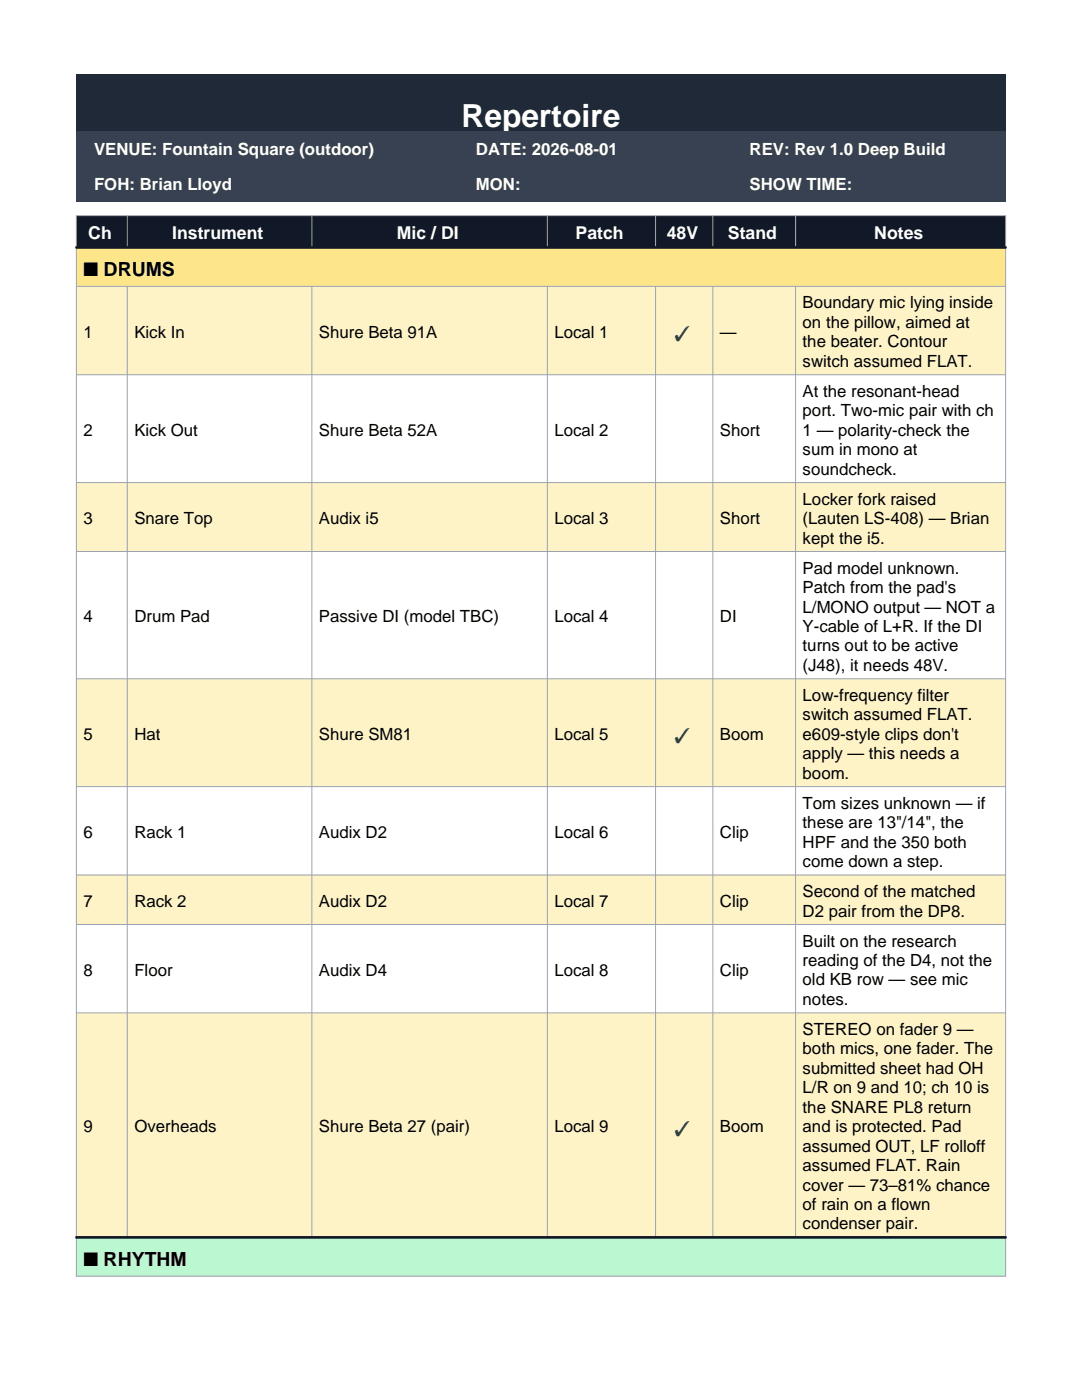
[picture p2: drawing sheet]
<svg xmlns="http://www.w3.org/2000/svg" width="216mm" height="279mm" viewBox="0 0 216 279" stroke-linecap="round" stroke-linejoin="round" font-family="sans-serif">
<defs><g id="words">
<text font-size="6.3" fill="#fff" x="92.1" y="25.4">Repertoire</text>
<g font-size="4.2" fill="#065f46">
<text x="134.6" y="68.1">✓</text>
<text x="134.6" y="148.3">✓</text>
<text x="134.6" y="226.7">✓</text>
</g>
<g font-size="3.9">
<text x="16.7" y="55">■ DRUMS</text>
<text x="16.7" y="252.6">■ RHYTHM</text>
</g>
<g font-size="3.5" fill="#fff">
<text x="17.6" y="47.6">Ch</text>
<text x="34.3" y="47.6">Instrument</text>
<text x="79.2" y="47.6">Mic / DI</text>
<text x="114.9" y="47.6">Patch</text>
<text x="133" y="47.6">48V</text>
<text x="145.2" y="47.6">Stand</text>
<text x="174.5" y="47.6">Notes</text>
</g>
<g font-size="3.4" fill="#fff">
<text x="18.8" y="30.9">VENUE: Fountain Square (outdoor)</text>
<text x="95" y="30.9">DATE: 2026-08-01</text>
<text x="149.6" y="30.9">REV: Rev 1.0 Deep Build</text>
<text x="18.8" y="37.9">FOH: Brian Lloyd</text>
<text x="95" y="37.9">MON:</text>
<text x="149.6" y="37.9">SHOW TIME:</text>
</g>
<g font-size="3.4">
<text x="160.2" y="61.6">Boundary mic lying inside</text>
<text x="160.2" y="65.4">on the pillow, aimed at</text>
<text x="16.7" y="67.4">1</text>
<text x="26.8" y="67.4">Kick In</text>
<text x="63.6" y="67.4">Shure Beta 91A</text>
<text x="110.6" y="67.4">Local 1</text>
<text x="143.7" y="67.4">—</text>
<text x="160.2" y="69.3">the beater. Contour</text>
<text x="160.2" y="73.2">switch assumed FLAT.</text>
<text x="160.2" y="79.2">At the resonant-head</text>
<text x="160.2" y="83.1">port. Two-mic pair with ch</text>
<text x="16.7" y="87">2</text>
<text x="26.8" y="87">Kick Out</text>
<text x="63.6" y="87">Shure Beta 52A</text>
<text x="110.6" y="87">Local 2</text>
<text x="143.7" y="87">Short</text>
<text x="160.2" y="87">1 — polarity-check the</text>
<text x="160.2" y="90.8">sum in mono at</text>
<text x="160.2" y="94.7">soundcheck.</text>
<text x="160.2" y="100.7">Locker fork raised</text>
<text x="16.7" y="104.6">3</text>
<text x="26.8" y="104.6">Snare Top</text>
<text x="63.6" y="104.6">Audix i5</text>
<text x="110.6" y="104.6">Local 3</text>
<text x="143.7" y="104.6">Short</text>
<text x="160.2" y="104.6">(Lauten LS-408) — Brian</text>
<text x="160.2" y="108.5">kept the i5.</text>
<text x="160.2" y="114.5">Pad model unknown.</text>
<text x="160.2" y="118.4">Patch from the pad's</text>
<text x="16.7" y="124.2">4</text>
<text x="26.8" y="124.2">Drum Pad</text>
<text x="63.6" y="124.2">Passive DI (model TBC)</text>
<text x="110.6" y="124.2">Local 4</text>
<text x="143.7" y="124.2">DI</text>
<text x="160.2" y="122.2">L/MONO output — NOT a</text>
<text x="160.2" y="126.1">Y-cable of L+R. If the DI</text>
<text x="160.2" y="130">turns out to be active</text>
<text x="160.2" y="133.9">(J48), it needs 48V.</text>
<text x="160.2" y="139.9">Low-frequency filter</text>
<text x="160.2" y="143.8">switch assumed FLAT.</text>
<text x="16.7" y="147.6">5</text>
<text x="26.8" y="147.6">Hat</text>
<text x="63.6" y="147.6">Shure SM81</text>
<text x="110.6" y="147.6">Local 5</text>
<text x="143.7" y="147.6">Boom</text>
<text x="160.2" y="147.6">e609-style clips don't</text>
<text x="160.2" y="151.5">apply — this needs a</text>
<text x="160.2" y="155.4">boom.</text>
<text x="160.2" y="161.4">Tom sizes unknown — if</text>
<text x="16.7" y="167.2">6</text>
<text x="26.8" y="167.2">Rack 1</text>
<text x="63.6" y="167.2">Audix D2</text>
<text x="110.6" y="167.2">Local 6</text>
<text x="143.7" y="167.2">Clip</text>
<text x="160.2" y="165.3">these are 13&quot;/14&quot;, the</text>
<text x="160.2" y="169.2">HPF and the 350 both</text>
<text x="160.2" y="173">come down a step.</text>
<text x="160.2" y="179">Second of the matched</text>
<text x="16.7" y="181">7</text>
<text x="26.8" y="181">Rack 2</text>
<text x="63.6" y="181">Audix D2</text>
<text x="110.6" y="181">Local 7</text>
<text x="143.7" y="181">Clip</text>
<text x="160.2" y="182.9">D2 pair from the DP8.</text>
<text x="160.2" y="188.9">Built on the research</text>
<text x="16.7" y="194.7">8</text>
<text x="26.8" y="194.7">Floor</text>
<text x="63.6" y="194.7">Audix D4</text>
<text x="110.6" y="194.7">Local 8</text>
<text x="143.7" y="194.7">Clip</text>
<text x="160.2" y="192.8">reading of the D4, not the</text>
<text x="160.2" y="196.7">old KB row — see mic</text>
<text x="160.2" y="200.6">notes.</text>
<text x="160.2" y="206.6">STEREO on fader 9 —</text>
<text x="160.2" y="210.4">both mics, one fader. The</text>
<text x="160.2" y="214.3">submitted sheet had OH</text>
<text x="160.2" y="218.2">L/R on 9 and 10; ch 10 is</text>
<text x="16.7" y="226">9</text>
<text x="26.8" y="226">Overheads</text>
<text x="63.6" y="226">Shure Beta 27 (pair)</text>
<text x="110.6" y="226">Local 9</text>
<text x="143.7" y="226">Boom</text>
<text x="160.2" y="222.1">the SNARE PL8 return</text>
<text x="160.2" y="226">and is protected. Pad</text>
<text x="160.2" y="229.8">assumed OUT, LF rolloff</text>
<text x="160.2" y="233.7">assumed FLAT. Rain</text>
<text x="160.2" y="237.6">cover — 73–81% chance</text>
<text x="160.2" y="241.5">of rain on a flown</text>
<text x="160.2" y="245.4">condenser pair.</text>
</g>
</g></defs>
<path d="M15.2 14.8h185.5v11.3h-185.5z" fill-rule="evenodd" fill="#1f2937"/>
<path d="M15.2 26.1h185.5v14.1h-185.5z" fill-rule="evenodd" fill="#374151"/>
<path d="M15.2 43h185.5v6.4h-185.5z" fill-rule="evenodd" fill="#111827"/>
<path d="M15.2 49.4h185.5v7.7h-185.5z" fill-rule="evenodd" fill="#fde68a"/>
<path d="M15.2 57.1h185.5v17.7h-185.5z" fill-rule="evenodd" fill="#fef3c7"/>
<path d="M15.2 74.8h185.5v21.5h-185.5z" fill-rule="evenodd" fill="#fff"/>
<path d="M15.2 96.3h185.5v13.8h-185.5z" fill-rule="evenodd" fill="#fef3c7"/>
<path d="M15.2 110.1h185.5v25.4h-185.5z" fill-rule="evenodd" fill="#fff"/>
<path d="M15.2 135.5h185.5v21.5h-185.5z" fill-rule="evenodd" fill="#fef3c7"/>
<path d="M15.2 157h185.5v17.6h-185.5z" fill-rule="evenodd" fill="#fff"/>
<path d="M15.2 174.6h185.5v9.9h-185.5z" fill-rule="evenodd" fill="#fef3c7"/>
<path d="M15.2 184.5h185.5v17.6h-185.5z" fill-rule="evenodd" fill="#fff"/>
<path d="M15.2 202.1h185.5v44.8h-185.5z" fill-rule="evenodd" fill="#fef3c7"/>
<path d="M15.2 246.9h185.5v7.8h-185.5z" fill-rule="evenodd" fill="#bbf7d0"/>
<g fill="none" stroke="#9ca3af" stroke-width=".2">
<path d="M15.2 43h185.5v211.7h-185.5zM15.2 49.4h185.5M15.2 57.1h185.5M25.4 43v6.4M25.4 57.1v189.8M62.2 43v6.4M62.2 57.1v189.8M109.2 43v6.4M109.2 57.1v189.8M130.8 43v6.4M130.8 57.1v189.8M142.2 43v6.4"/>
<path d="M142.2 57.1v189.8M158.7 43v6.4M158.7 57.1v189.8M15.2 74.8h185.5M15.2 96.3h185.5M15.2 110.1h185.5M15.2 135.5h185.5M15.2 157h185.5M15.2 174.6h185.5M15.2 184.5h185.5M15.2 202.1h185.5M15.2 246.9h185.5"/>
</g>
<path d="M15.2 49.4h185.5M15.2 246.9h185.5" fill="none" stroke="#111827" stroke-width=".53"/>
<use href="#words"/>
</svg>
